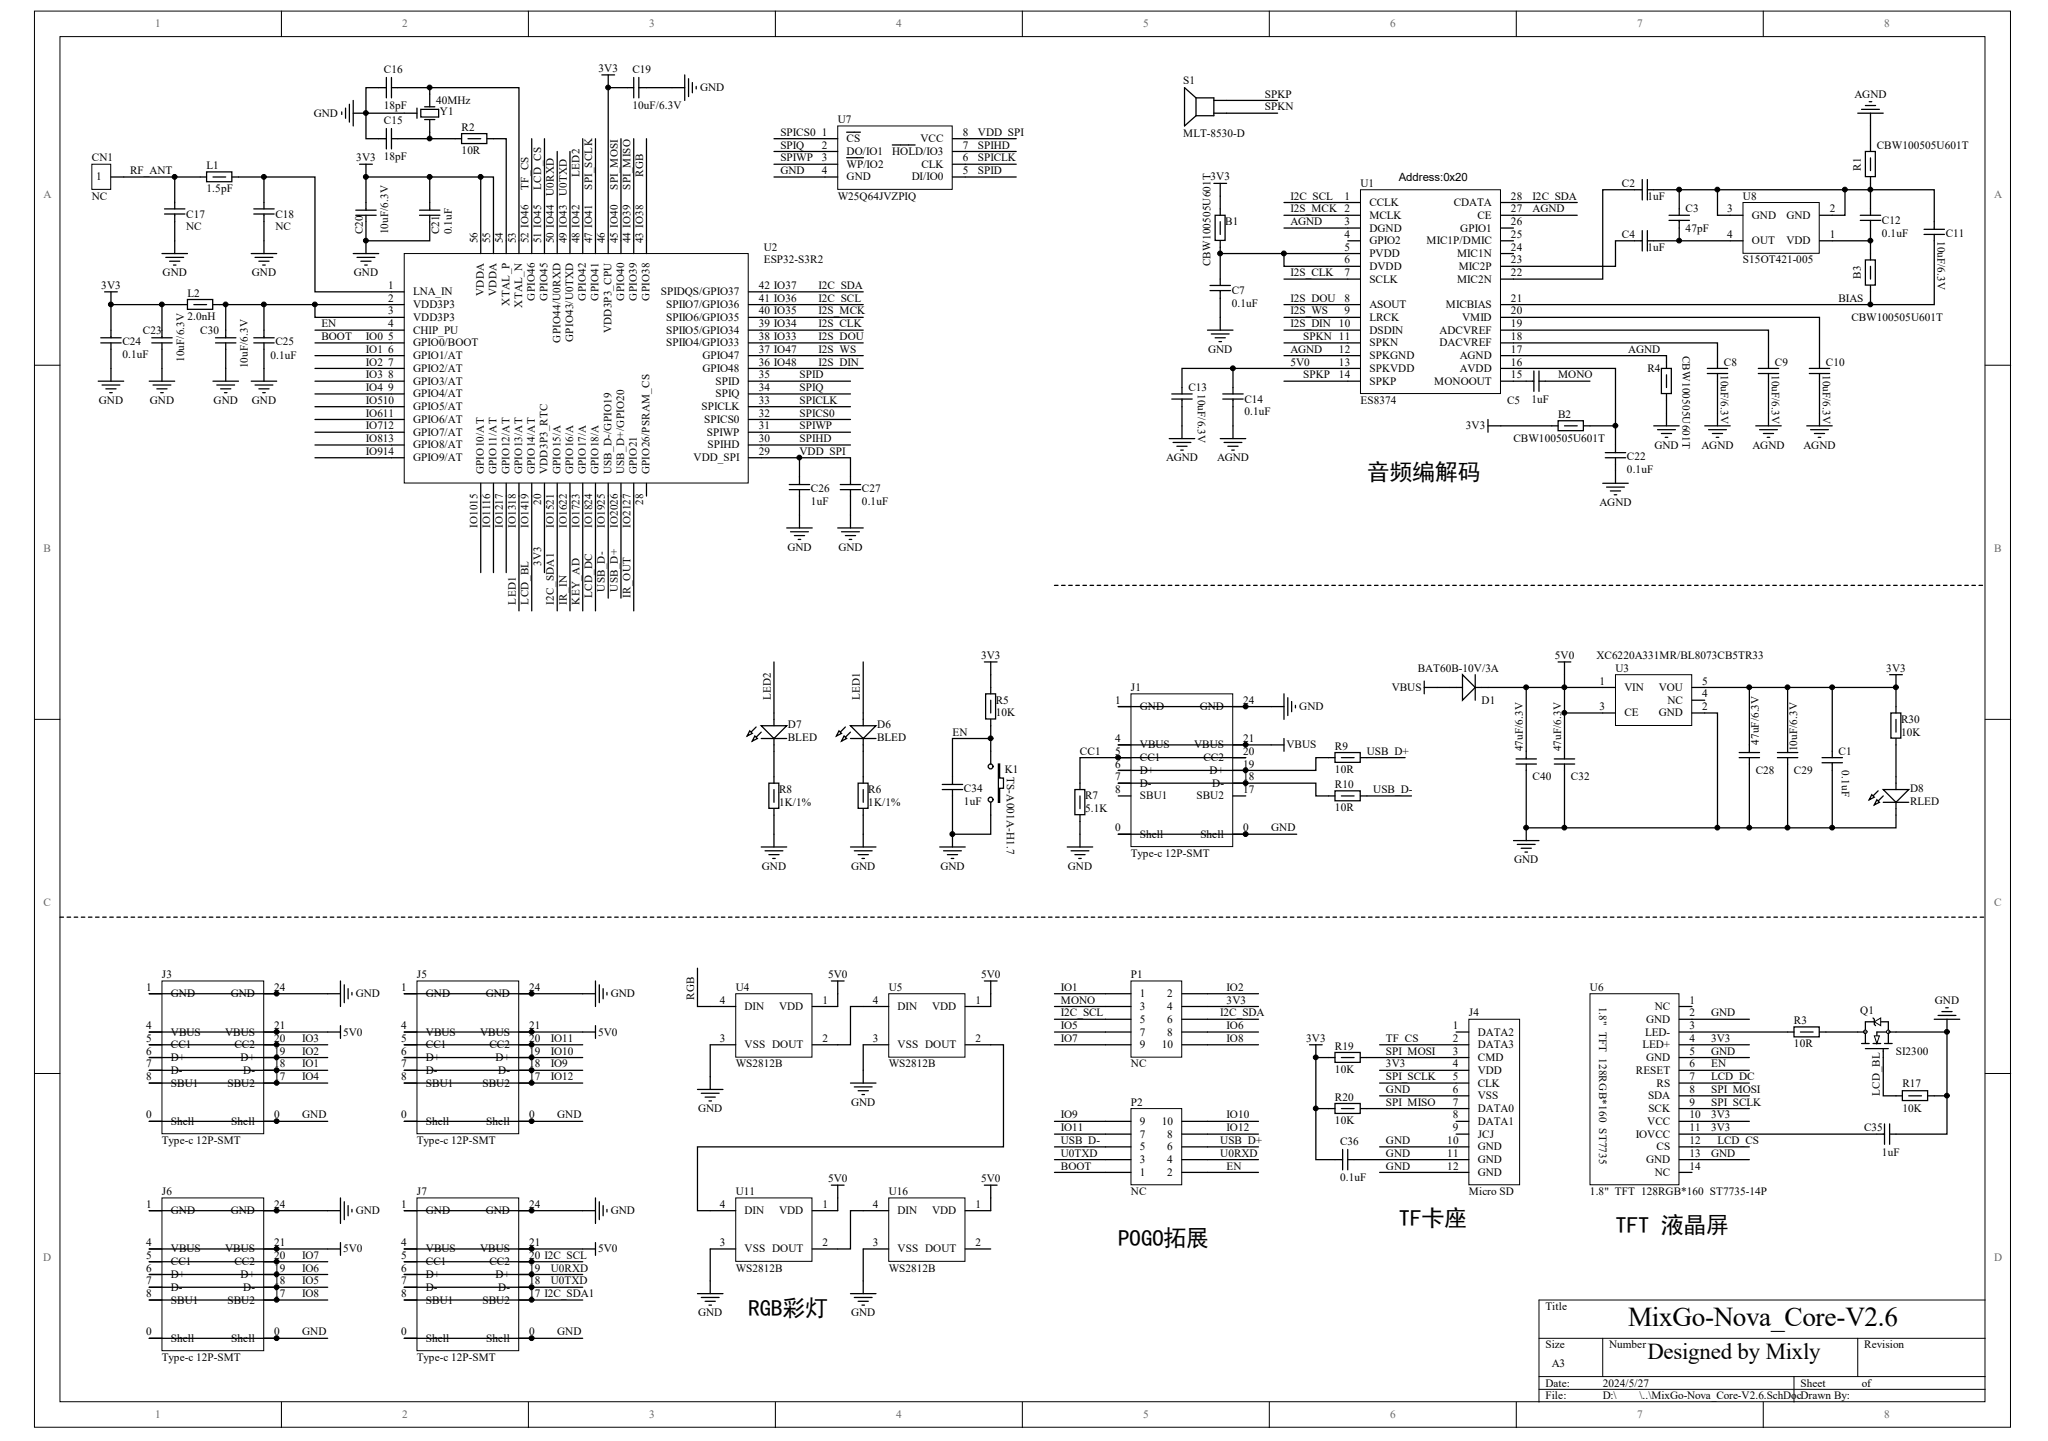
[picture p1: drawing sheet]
<svg xmlns="http://www.w3.org/2000/svg" width="289mm" height="203mm" viewBox="0 0 289 203" stroke-linecap="round" stroke-linejoin="round" font-family="sans-serif">
<defs><g id="words">
<text font-size="3.9" x="229.7" y="187">MixGo-Nova_Core-V2.6</text>
<g font-size="3.2">
<text x="192.8" y="67.7">音频编解码</text>
<text x="197.3" y="172.9">T卡座</text>
<text x="198.9" y="172.9">F</text>
<text x="227.9" y="173.8">TT液晶屏</text>
<text x="229.5" y="173.8">F</text>
<text x="157.8" y="175.6">PG拓展</text>
<text x="159.4" y="175.6">OO</text>
<text x="105.6" y="185.5">RB</text>
<text x="107.2" y="185.5">G彩灯</text>
<text x="232.4" y="191.6">Designed by Mixly</text>
</g>
<g font-size="1.6" fill="#696969">
<text x="21.9" y="3.9">1</text>
<text x="56.7" y="3.9">2</text>
<text x="91.6" y="3.9">3</text>
<text x="126.4" y="3.9">4</text>
<text x="161.3" y="3.9">5</text>
<text x="196.1" y="3.9">6</text>
<text x="230.9" y="3.9">7</text>
<text x="265.8" y="3.9">8</text>
<text x="6.1" y="27.9">A</text>
<text x="281.3" y="27.9">A</text>
<text x="6.1" y="77.9">B</text>
<text x="281.3" y="77.9">B</text>
<text x="6.1" y="127.8">C</text>
<text x="281.3" y="127.8">C</text>
<text x="6.1" y="177.7">D</text>
<text x="281.3" y="177.7">D</text>
<text x="21.9" y="200">1</text>
<text x="56.7" y="200">2</text>
<text x="91.6" y="200">3</text>
<text x="126.4" y="200">4</text>
<text x="161.3" y="200">5</text>
<text x="196.1" y="200">6</text>
<text x="230.9" y="200">7</text>
<text x="265.8" y="200">8</text>
</g>
<g font-size="1.6">
<text x="54.1" y="10.3">C16</text>
<text x="84.4" y="10.2">3V3</text>
<text x="89.2" y="10.3">C19</text>
<text x="166.9" y="11.8">S1</text>
<text x="44.3" y="16.5">GND</text>
<text x="54.1" y="17.5">C15</text>
<text x="54.1" y="15.4">18pF</text>
<text x="61.5" y="14.7">40MHz</text>
<text x="62.1" y="16.3">Y1</text>
<text x="89.2" y="15.4">10uF/6.3V</text>
<text x="98.8" y="12.9">GND</text>
<text x="118.2" y="17.4">U7</text>
<text x="178.4" y="15.6">SPKN</text>
<text x="178.4" y="13.8">SPKP</text>
<text x="261.6" y="13.8">AGND</text>
<text x="13" y="22.8">CN1</text>
<text x="29.1" y="23.8">L1</text>
<text x="50.3" y="22.8">3V3</text>
<text x="54.1" y="22.6">18pF</text>
<text x="65.1" y="18.4">R2</text>
<text x="65.1" y="21.7">10R</text>
<text x="110.1" y="21">SPIQ</text>
<text x="110.1" y="22.8">SPIWP</text>
<text x="110.1" y="19.2">SPICS0</text>
<text x="115.9" y="19.2">1</text>
<text x="115.9" y="21">2</text>
<text x="115.9" y="22.8">3</text>
<text x="119.4" y="20.1">CS</text>
<text x="119.4" y="21.9">DO/IO1</text>
<text x="119.4" y="23.7">WP/IO2</text>
<text x="125.9" y="21.9">HOLD/IO3</text>
<text x="129.9" y="20.1">VCC</text>
<text x="130" y="23.7">CLK</text>
<text x="135.8" y="22.8">6</text>
<text x="135.8" y="21">7</text>
<text x="135.8" y="19.2">8</text>
<text x="138" y="19.2">VDD_SPI</text>
<text x="138" y="21">SPIHD</text>
<text x="138" y="22.8">SPICLK</text>
<text x="166.9" y="19.3">MLT-8530-D</text>
<text x="264.8" y="21">CBW100505U601T</text>
<text x="13" y="28.2">NC</text>
<text x="13.6" y="25.5">1</text>
<text x="18.4" y="24.6">RF_ANT</text>
<text x="29.1" y="27.1">1.5pF</text>
<text x="74.6" y="26.8" transform="rotate(-90 74.6 26.8)">TF_CS</text>
<text x="76.4" y="26.8" transform="rotate(-90 76.4 26.8)">LCD_CS</text>
<text x="78.2" y="27.7" transform="rotate(-90 78.2 27.7)">U0RXD</text>
<text x="80" y="27.7" transform="rotate(-90 80 27.7)">U0TXD</text>
<text x="81.8" y="25" transform="rotate(-90 81.8 25)">LED2</text>
<text x="83.5" y="26.8" transform="rotate(-90 83.5 26.8)">SPI_SCLK</text>
<text x="87.1" y="26.8" transform="rotate(-90 87.1 26.8)">SPI_MOSI</text>
<text x="88.9" y="26.8" transform="rotate(-90 88.9 26.8)">SPI_MISO</text>
<text x="90.7" y="25" transform="rotate(-90 90.7 25)">RGB</text>
<text x="110.1" y="24.6">GND</text>
<text x="115.9" y="24.6">4</text>
<text x="118.2" y="28.2">W25Q64JVZPIQ</text>
<text x="119.4" y="25.5">GND</text>
<text x="128.6" y="25.5">DI/IO0</text>
<text x="135.8" y="24.6">5</text>
<text x="138" y="24.6">SPID</text>
<text x="170.8" y="25.5">3V3</text>
<text x="182" y="28.2">I2C_SCL</text>
<text x="182" y="30">I2S_MCK 2</text>
<text x="189.7" y="28.2">1</text>
<text x="191.9" y="26.4">U1</text>
<text x="193.2" y="29.1">CCLK</text>
<text x="197.3" y="25.5">Address:0x20</text>
<text x="205.1" y="29.1">CDATA</text>
<text x="213.2" y="30">27</text>
<text x="213.2" y="28.2">28</text>
<text x="216.2" y="28.2">I2C_SDA</text>
<text x="216.2" y="30">AGND</text>
<text x="228.8" y="26.4">C2</text>
<text x="232.4" y="28.2">1uF</text>
<text x="237.8" y="30">C3</text>
<text x="243.6" y="30">3</text>
<text x="245.9" y="28.2">U8</text>
<text x="258.1" y="30">2</text>
<text x="262.5" y="24.1" transform="rotate(-90 262.5 24.1)">R1</text>
<text x="26.3" y="30.7">C17</text>
<text x="26.3" y="32.5">NC</text>
<text x="38.9" y="30.7">C18</text>
<text x="38.9" y="32.5">NC</text>
<text x="51.2" y="33.1" transform="rotate(-90 51.2 33.1)">C20</text>
<text x="54.8" y="33.1" transform="rotate(-90 54.8 33.1)">10uF/6.3V</text>
<text x="62" y="33.1" transform="rotate(-90 62 33.1)">C21</text>
<text x="63.8" y="33.1" transform="rotate(-90 63.8 33.1)">0.1uF</text>
<text x="67.4" y="34.3" transform="rotate(-90 67.4 34.3)">56</text>
<text x="69.2" y="34.3" transform="rotate(-90 69.2 34.3)">55</text>
<text x="71" y="34.3" transform="rotate(-90 71 34.3)">54</text>
<text x="72.8" y="34.3" transform="rotate(-90 72.8 34.3)">53</text>
<text x="74.6" y="34.3" transform="rotate(-90 74.6 34.3)">52 IO46</text>
<text x="76.4" y="34.3" transform="rotate(-90 76.4 34.3)">51 IO45</text>
<text x="78.2" y="34.3" transform="rotate(-90 78.2 34.3)">50 IO44</text>
<text x="80" y="34.3" transform="rotate(-90 80 34.3)">49 IO43</text>
<text x="81.8" y="34.3" transform="rotate(-90 81.8 34.3)">48 IO42</text>
<text x="83.5" y="34.3" transform="rotate(-90 83.5 34.3)">47 IO41</text>
<text x="85.3" y="34.3" transform="rotate(-90 85.3 34.3)">46</text>
<text x="87.1" y="34.3" transform="rotate(-90 87.1 34.3)">45 IO40</text>
<text x="88.9" y="34.3" transform="rotate(-90 88.9 34.3)">44 IO39</text>
<text x="90.7" y="34.3" transform="rotate(-90 90.7 34.3)">43 IO38</text>
<text x="107.8" y="35.3">U2</text>
<text x="172.9" y="31.8">B1</text>
<text x="182" y="31.8">AGND</text>
<text x="189.7" y="31.8">3</text>
<text x="189.7" y="33.5">4</text>
<text x="189.7" y="35.3">5</text>
<text x="193.2" y="30.9">MCLK</text>
<text x="193.2" y="32.7">DGND</text>
<text x="193.2" y="34.4">GPIO2</text>
<text x="201.2" y="34.4">MIC1P/DMIC</text>
<text x="206" y="32.7">GPIO1</text>
<text x="208.4" y="30.9">CE</text>
<text x="213.2" y="35.3">24</text>
<text x="213.2" y="33.5">25</text>
<text x="213.2" y="31.8">26</text>
<text x="228.8" y="33.5">C4</text>
<text x="232.4" y="35.3">1uF</text>
<text x="237.8" y="32.7">47pF</text>
<text x="243.6" y="33.5">4</text>
<text x="247.2" y="30.9">GND</text>
<text x="247.2" y="34.4">OUT</text>
<text x="252" y="34.4">VDD</text>
<text x="252" y="30.9">GND</text>
<text x="258.1" y="33.5">1</text>
<text x="265.5" y="31.6">C12</text>
<text x="265.5" y="33.4">0.1uF</text>
<text x="273.3" y="34" transform="rotate(90 273.3 34)">10uF/6.3V</text>
<text x="274.5" y="33.4">C11</text>
<text x="14.3" y="40.7">3V3</text>
<text x="22.9" y="39">GND</text>
<text x="26.4" y="41.8">L2</text>
<text x="35.5" y="39">GND</text>
<text x="49.9" y="39">GND</text>
<text x="54.8" y="40.7">1</text>
<text x="58.3" y="41.6">LNA_IN</text>
<text x="68.3" y="41.7" transform="rotate(-90 68.3 41.7)">VDDA</text>
<text x="70.1" y="41.7" transform="rotate(-90 70.1 41.7)">VDDA</text>
<text x="93.2" y="41.6">SPIDQS/GPIO37</text>
<text x="107" y="40.7">42 IO37</text>
<text x="107.8" y="37.1">ESP32-S3R2</text>
<text x="115.5" y="40.7">I2C_SDA</text>
<text x="170.8" y="37.6" transform="rotate(-90 170.8 37.6)">CBW100505U601T</text>
<text x="173.8" y="41.5">C7</text>
<text x="182" y="38.9">I2S_CLK</text>
<text x="189.7" y="37.1">6</text>
<text x="189.7" y="38.9">7</text>
<text x="193.2" y="36.2">PVDD</text>
<text x="193.2" y="38">DVDD</text>
<text x="193.2" y="39.8">SCLK</text>
<text x="205.5" y="39.8">MIC2N</text>
<text x="205.5" y="36.2">MIC1N</text>
<text x="205.8" y="38">MIC2P</text>
<text x="213.2" y="38.9">22</text>
<text x="213.2" y="37.1">23</text>
<text x="245.9" y="37.1">S15OT421-005</text>
<text x="262.5" y="39.4" transform="rotate(-90 262.5 39.4)">B3</text>
<text x="20.2" y="47">C23</text>
<text x="26.4" y="45.1">2.0nH</text>
<text x="28.2" y="47">C30</text>
<text x="45.3" y="46.1">EN</text>
<text x="45.3" y="47.9">BOOT</text>
<text x="51.6" y="47.9">IO0</text>
<text x="54.8" y="42.5">2</text>
<text x="54.8" y="44.3">3</text>
<text x="54.8" y="46.1">4</text>
<text x="54.8" y="47.9">5</text>
<text x="58.3" y="43.4">VDD3P3</text>
<text x="58.3" y="45.2">VDD3P3</text>
<text x="58.3" y="47">CHIP_PU</text>
<text x="71.9" y="43.1" transform="rotate(-90 71.9 43.1)">XTAL_P</text>
<text x="73.7" y="43.4" transform="rotate(-90 73.7 43.4)">XTAL_N</text>
<text x="75.5" y="42.4" transform="rotate(-90 75.5 42.4)">GPIO46</text>
<text x="77.3" y="42.4" transform="rotate(-90 77.3 42.4)">GPIO45</text>
<text x="82.6" y="42.4" transform="rotate(-90 82.6 42.4)">GPIO42</text>
<text x="84.4" y="42.4" transform="rotate(-90 84.4 42.4)">GPIO41</text>
<text x="86.2" y="47" transform="rotate(-90 86.2 47)">VDD3P3_CPU</text>
<text x="88" y="42.4" transform="rotate(-90 88 42.4)">GPIO40</text>
<text x="89.8" y="42.4" transform="rotate(-90 89.8 42.4)">GPIO39</text>
<text x="91.6" y="42.4" transform="rotate(-90 91.6 42.4)">GPIO38</text>
<text x="94" y="47">SPIIO5/GPIO34</text>
<text x="94" y="45.2">SPIIO6/GPIO35</text>
<text x="94" y="43.4">SPIIO7/GPIO36</text>
<text x="107" y="47.9">38 IO33</text>
<text x="107" y="46.1">39 IO34</text>
<text x="107" y="44.3">40 IO35</text>
<text x="107" y="42.5">41 IO36</text>
<text x="115.5" y="42.5">I2C_SCL</text>
<text x="115.5" y="44.3">I2S_MCK</text>
<text x="115.5" y="46.1">I2S_CLK</text>
<text x="115.5" y="47.9">I2S_DOU</text>
<text x="173.8" y="43.3">0.1uF</text>
<text x="182" y="42.5">I2S_DOU</text>
<text x="182" y="46.1">I2S_DIN</text>
<text x="182" y="44.3">I2S_WS</text>
<text x="183.8" y="47.9">SPKN 11</text>
<text x="188.9" y="46.1">10</text>
<text x="189.7" y="42.5">8</text>
<text x="189.7" y="44.3">9</text>
<text x="193.2" y="43.4">ASOUT</text>
<text x="193.2" y="45.2">LRCK</text>
<text x="193.2" y="47">DSDIN</text>
<text x="203.1" y="47">ADCVREF</text>
<text x="204" y="43.4">MICBIAS</text>
<text x="206.3" y="45.2">VMID</text>
<text x="213.2" y="47.9">18</text>
<text x="213.2" y="46.1">19</text>
<text x="213.2" y="44.3">20</text>
<text x="213.2" y="42.5">21</text>
<text x="259.4" y="42.5">BIAS</text>
<text x="261.2" y="45.2">CBW100505U601T</text>
<text x="17.3" y="48.7">C24</text>
<text x="17.3" y="50.5">0.1uF</text>
<text x="26" y="51.1" transform="rotate(-90 26 51.1)">10uF/6.3V</text>
<text x="35" y="52" transform="rotate(-90 35 52)">10uF/6.3V</text>
<text x="38.1" y="50.6">0.1uF</text>
<text x="38.9" y="48.7">C25</text>
<text x="51.6" y="49.7">IO1</text>
<text x="51.6" y="51.5">IO2</text>
<text x="51.6" y="53.3">IO3</text>
<text x="54.8" y="49.7">6</text>
<text x="54.8" y="51.5">7</text>
<text x="54.8" y="53.3">8</text>
<text x="58.3" y="48.8">GPIO0/BOOT</text>
<text x="58.3" y="50.6">GPIO1/AT</text>
<text x="58.3" y="52.4">GPIO2/AT</text>
<text x="79.1" y="48.3" transform="rotate(-90 79.1 48.3)">GPIO44/U0RXD</text>
<text x="80.9" y="48.2" transform="rotate(-90 80.9 48.2)">GPIO43/U0TXD</text>
<text x="94" y="48.8">SPIIO4/GPIO33</text>
<text x="99.1" y="52.4">GPIO48</text>
<text x="99.1" y="50.6">GPIO47</text>
<text x="107" y="53.3">35</text>
<text x="107" y="51.5">36 IO48</text>
<text x="107" y="49.7">37 IO47</text>
<text x="112.8" y="53.3">SPID</text>
<text x="115.5" y="49.7">I2S_WS</text>
<text x="115.5" y="51.5">I2S_DIN</text>
<text x="170.4" y="49.8">GND</text>
<text x="182" y="51.5">5V0</text>
<text x="182" y="49.7">AGND</text>
<text x="183.8" y="53.3">SPKP</text>
<text x="188.9" y="49.7">12</text>
<text x="188.9" y="51.5">13</text>
<text x="188.9" y="53.3">14</text>
<text x="193.2" y="48.8">SPKN</text>
<text x="193.2" y="50.6">SPKGND</text>
<text x="193.2" y="52.4">SPKVDD</text>
<text x="203.1" y="48.8">DACVREF</text>
<text x="205.9" y="52.4">AVDD</text>
<text x="205.9" y="50.6">AGND</text>
<text x="213.2" y="53.3">15</text>
<text x="213.2" y="51.5">16</text>
<text x="213.2" y="49.7">17</text>
<text x="219.8" y="53.3">MONO</text>
<text x="229.7" y="49.7">AGND</text>
<text x="232.4" y="52.4">R4</text>
<text x="237.4" y="50.2" transform="rotate(90 237.4 50.2)">CBW100505U601T</text>
<text x="242.8" y="52.9" transform="rotate(90 242.8 52.9)">10uF/6.3V</text>
<text x="243.2" y="51.5">C8</text>
<text x="250" y="52.9" transform="rotate(90 250 52.9)">10uF/6.3V</text>
<text x="250.4" y="51.5">C9</text>
<text x="257.1" y="52.9" transform="rotate(90 257.1 52.9)">10uF/6.3V</text>
<text x="257.6" y="51.5">C10</text>
<text x="13.9" y="57">GND</text>
<text x="21.1" y="57">GND</text>
<text x="30.1" y="57">GND</text>
<text x="35.5" y="57">GND</text>
<text x="51.6" y="55.1">IO4</text>
<text x="51.6" y="56.9">IO510</text>
<text x="51.6" y="58.7">IO611</text>
<text x="54.8" y="55.1">9</text>
<text x="58.3" y="54.2">GPIO3/AT</text>
<text x="58.3" y="56">GPIO4/AT</text>
<text x="58.3" y="57.8">GPIO5/AT</text>
<text x="58.3" y="59.6">GPIO6/AT</text>
<text x="99" y="57.8">SPICLK</text>
<text x="99.4" y="59.6">SPICS0</text>
<text x="101" y="56">SPIQ</text>
<text x="101" y="54.2">SPID</text>
<text x="107" y="58.7">32</text>
<text x="107" y="56.9">33</text>
<text x="107" y="55.1">34</text>
<text x="112.8" y="55.1">SPIQ</text>
<text x="112.8" y="56.9">SPICLK</text>
<text x="112.8" y="58.7">SPICS0</text>
<text x="167.6" y="55.1">C13</text>
<text x="169" y="55.6" transform="rotate(90 169 55.6)">10uF/6.3V</text>
<text x="175.6" y="56.8">C14</text>
<text x="175.6" y="58.6">0.1uF</text>
<text x="191.9" y="56.9">ES8374</text>
<text x="193.2" y="54.2">SPKP</text>
<text x="202.3" y="54.2">MONOOUT</text>
<text x="212.6" y="56.9">C5</text>
<text x="216" y="56.8">1uF</text>
<text x="219.8" y="58.9">B2</text>
<text x="51.6" y="60.5">IO712</text>
<text x="51.6" y="62.3">IO813</text>
<text x="51.6" y="64.1">IO914</text>
<text x="58.3" y="61.4">GPIO7/AT</text>
<text x="58.3" y="63.2">GPIO8/AT</text>
<text x="58.3" y="65">GPIO9/AT</text>
<text x="97.9" y="65">VDD_SPI</text>
<text x="99.7" y="61.4">SPIWP</text>
<text x="99.8" y="63.2">SPIHD</text>
<text x="107" y="64.1">29</text>
<text x="107" y="62.3">30</text>
<text x="107" y="60.5">31</text>
<text x="112.8" y="64.1">VDD_SPI</text>
<text x="112.8" y="60.5">SPIWP</text>
<text x="112.8" y="62.3">SPIHD</text>
<text x="164.5" y="65.1">AGND</text>
<text x="171.7" y="65.1">AGND</text>
<text x="206.8" y="60.5">3V3</text>
<text x="213.5" y="62.3">CBW100505U601T</text>
<text x="229.5" y="64.9">C22</text>
<text x="233.4" y="63.3">GND</text>
<text x="240" y="63.3">AGND</text>
<text x="247.2" y="63.3">AGND</text>
<text x="254.4" y="63.3">AGND</text>
<text x="68.3" y="66.9" transform="rotate(-90 68.3 66.9)">GPIO10/AT</text>
<text x="70.1" y="66.9" transform="rotate(-90 70.1 66.9)">GPIO11/AT</text>
<text x="71.9" y="66.9" transform="rotate(-90 71.9 66.9)">GPIO12/AT</text>
<text x="73.7" y="66.9" transform="rotate(-90 73.7 66.9)">GPIO13/AT</text>
<text x="75.5" y="66.9" transform="rotate(-90 75.5 66.9)">GPIO14/AT</text>
<text x="76.4" y="71.2" transform="rotate(-90 76.4 71.2)">20</text>
<text x="77.3" y="66.9" transform="rotate(-90 77.3 66.9)">VDD3P3_RTC</text>
<text x="79.1" y="66.9" transform="rotate(-90 79.1 66.9)">GPIO15/A</text>
<text x="80.9" y="66.9" transform="rotate(-90 80.9 66.9)">GPIO16/A</text>
<text x="82.6" y="66.9" transform="rotate(-90 82.6 66.9)">GPIO17/A</text>
<text x="84.4" y="66.9" transform="rotate(-90 84.4 66.9)">GPIO18/A</text>
<text x="86.2" y="66.9" transform="rotate(-90 86.2 66.9)">USB_D-/GPIO19</text>
<text x="88" y="66.9" transform="rotate(-90 88 66.9)">USB_D+/GPIO20</text>
<text x="89.8" y="66.9" transform="rotate(-90 89.8 66.9)">GPIO21</text>
<text x="90.7" y="71.2" transform="rotate(-90 90.7 71.2)">28</text>
<text x="91.6" y="66.9" transform="rotate(-90 91.6 66.9)">GPIO26/PSRAM_CS</text>
<text x="114.4" y="69.4">C26</text>
<text x="114.4" y="71.2">1uF</text>
<text x="121.6" y="69.4">C27</text>
<text x="121.6" y="71.2">0.1uF</text>
<text x="225.7" y="71.4">AGND</text>
<text x="229.5" y="66.7">0.1uF</text>
<text x="67.4" y="74.4" transform="rotate(-90 67.4 74.4)">IO1015</text>
<text x="69.2" y="74.4" transform="rotate(-90 69.2 74.4)">IO1116</text>
<text x="71" y="74.4" transform="rotate(-90 71 74.4)">IO1217</text>
<text x="72.8" y="74.4" transform="rotate(-90 72.8 74.4)">IO1318</text>
<text x="74.6" y="74.4" transform="rotate(-90 74.6 74.4)">IO1419</text>
<text x="78.2" y="74.4" transform="rotate(-90 78.2 74.4)">IO1521</text>
<text x="80" y="74.4" transform="rotate(-90 80 74.4)">IO1622</text>
<text x="81.8" y="74.4" transform="rotate(-90 81.8 74.4)">IO1723</text>
<text x="83.5" y="74.4" transform="rotate(-90 83.5 74.4)">IO1824</text>
<text x="85.3" y="74.4" transform="rotate(-90 85.3 74.4)">IO1925</text>
<text x="87.1" y="74.4" transform="rotate(-90 87.1 74.4)">IO2026</text>
<text x="88.9" y="74.4" transform="rotate(-90 88.9 74.4)">IO2127</text>
<text x="111.1" y="77.7">GND</text>
<text x="118.3" y="77.7">GND</text>
<text x="76.4" y="79.8" transform="rotate(-90 76.4 79.8)">3V3</text>
<text x="85.3" y="83.4" transform="rotate(-90 85.3 83.4)">USB_D-</text>
<text x="87.1" y="83.4" transform="rotate(-90 87.1 83.4)">USB_D+</text>
<text x="72.8" y="85.2" transform="rotate(-90 72.8 85.2)">LED1</text>
<text x="74.6" y="85.2" transform="rotate(-90 74.6 85.2)">LCD_BL</text>
<text x="78.2" y="85.2" transform="rotate(-90 78.2 85.2)">I2C_SDA1</text>
<text x="80" y="85.2" transform="rotate(-90 80 85.2)">IR_IN</text>
<text x="81.8" y="85.2" transform="rotate(-90 81.8 85.2)">KEY_AD</text>
<text x="83.5" y="84.3" transform="rotate(-90 83.5 84.3)">LCD_DC</text>
<text x="88.9" y="84.3" transform="rotate(-90 88.9 84.3)">IR_OUT</text>
<text x="138.4" y="92.9">3V3</text>
<text x="200" y="94.7">BAT60B-10V/3A</text>
<text x="219.3" y="92.9">5V0</text>
<text x="225.2" y="92.9">XC6220A331MR/BL8073CB5TR33</text>
<text x="227.9" y="94.7">U3</text>
<text x="266.1" y="94.7">3V3</text>
<text x="108.7" y="98.7" transform="rotate(-90 108.7 98.7)">LED2</text>
<text x="121.3" y="98.7" transform="rotate(-90 121.3 98.7)">LED1</text>
<text x="140.5" y="99.2">R5</text>
<text x="140.5" y="101">10K</text>
<text x="157.3" y="99.2">1</text>
<text x="159.6" y="97.4">J1</text>
<text x="160.8" y="100.1">GND</text>
<text x="169.3" y="100.1">GND</text>
<text x="175.4" y="99.2">24</text>
<text x="183.3" y="100.1">GND</text>
<text x="196.3" y="97.4">VBUS</text>
<text x="209" y="99.2">D1</text>
<text x="225.7" y="96.5">1</text>
<text x="225.7" y="100.1">3</text>
<text x="229.2" y="97.4">VIN</text>
<text x="229.2" y="101">CE</text>
<text x="234" y="101">GND</text>
<text x="234" y="97.4">VOU</text>
<text x="235.2" y="99.2">NC</text>
<text x="240.1" y="100.1">2</text>
<text x="240.1" y="98.3">4</text>
<text x="240.1" y="96.5">5</text>
<text x="268.2" y="101.9">R30</text>
<text x="111.2" y="102.7">D7</text>
<text x="111.2" y="104.5">BLED</text>
<text x="123.8" y="102.7">D6</text>
<text x="123.8" y="104.5">BLED</text>
<text x="134.4" y="103.7">EN</text>
<text x="152.4" y="106.4">CC1</text>
<text x="157.3" y="104.6">4</text>
<text x="157.3" y="106.4">5</text>
<text x="160.8" y="105.5">VBUS</text>
<text x="160.8" y="107.3">CC1</text>
<text x="168.5" y="105.5">VBUS</text>
<text x="169.8" y="107.3">CC2</text>
<text x="175.4" y="104.6">21</text>
<text x="175.4" y="106.4">20</text>
<text x="181.5" y="105.5">VBUS</text>
<text x="188.3" y="105.7">R9</text>
<text x="192.8" y="106.4">USB_D+</text>
<text x="214.9" y="105.9" transform="rotate(-90 214.9 105.9)">47uF/6.3V</text>
<text x="220.3" y="105.9" transform="rotate(-90 220.3 105.9)">47uF/6.3V</text>
<text x="248.1" y="105" transform="rotate(-90 248.1 105)">47uF/6.3V</text>
<text x="253.5" y="105.9" transform="rotate(-90 253.5 105.9)">10uF/6.3V</text>
<text x="259.4" y="106.4">C1</text>
<text x="268.2" y="103.7">10K</text>
<text x="109.9" y="111.8">R8</text>
<text x="109.9" y="113.6">1K/1%</text>
<text x="122.5" y="111.8">R6</text>
<text x="122.5" y="113.6">1K/1%</text>
<text x="136" y="111.7">C34</text>
<text x="136" y="113.5">1uF</text>
<text x="141.7" y="109">K1</text>
<text x="142" y="109.5" transform="rotate(90 142 109.5)">TS-A001A-H1.7</text>
<text x="153.1" y="112.7">R7</text>
<text x="157.3" y="108.2">6</text>
<text x="157.3" y="110">7</text>
<text x="157.3" y="111.8">8</text>
<text x="160.8" y="109.1">D+</text>
<text x="160.8" y="110.9">D-</text>
<text x="160.8" y="112.7">SBU1</text>
<text x="168.8" y="112.7">SBU2</text>
<text x="170.7" y="109.1">D+</text>
<text x="171" y="110.9">D-</text>
<text x="175.4" y="108.2">19</text>
<text x="175.4" y="110">18</text>
<text x="175.4" y="111.8">17</text>
<text x="188.3" y="109">10R</text>
<text x="188.3" y="111.1">R10</text>
<text x="193.7" y="111.8">USB_D-</text>
<text x="216.2" y="110">C40</text>
<text x="221.6" y="110">C32</text>
<text x="247.7" y="109.1">C28</text>
<text x="253.1" y="109.1">C29</text>
<text x="259.8" y="108.6" transform="rotate(90 259.8 108.6)">0.1uF</text>
<text x="269.5" y="111.7">D8</text>
<text x="269.5" y="113.5">RLED</text>
<text x="153.1" y="114.5">5.1K</text>
<text x="157.3" y="117.2">0</text>
<text x="160.8" y="118.1">Shell</text>
<text x="169.3" y="118.1">Shell</text>
<text x="175.4" y="117.2">0</text>
<text x="179.3" y="117.2">GND</text>
<text x="188.3" y="114.4">10R</text>
<text x="107.5" y="122.6">GND</text>
<text x="120.1" y="122.6">GND</text>
<text x="132.7" y="122.6">GND</text>
<text x="150.7" y="122.6">GND</text>
<text x="159.6" y="120.8">Type-c 12P-SMT</text>
<text x="213.6" y="121.7">GND</text>
<text x="22.8" y="137.9">J3</text>
<text x="58.8" y="137.9">J5</text>
<text x="116.8" y="137.9">5V0</text>
<text x="138.4" y="137.9">5V0</text>
<text x="159.6" y="137.9">P1</text>
<text x="20.6" y="139.7">1</text>
<text x="24.1" y="140.6">GND</text>
<text x="32.6" y="140.6">GND</text>
<text x="38.7" y="139.7">24</text>
<text x="50.2" y="140.6">GND</text>
<text x="56.6" y="139.7">1</text>
<text x="60.1" y="140.6">GND</text>
<text x="68.5" y="140.6">GND</text>
<text x="74.7" y="139.7">24</text>
<text x="86.2" y="140.6">GND</text>
<text x="97.9" y="141" transform="rotate(-90 97.9 141)">RGB</text>
<text x="101.5" y="141.5">4</text>
<text x="103.8" y="139.7">U4</text>
<text x="105.1" y="142.4">DIN</text>
<text x="109.9" y="142.4">VDD</text>
<text x="116" y="141.5">1</text>
<text x="123.1" y="141.5">4</text>
<text x="125.4" y="139.7">U5</text>
<text x="126.6" y="142.4">DIN</text>
<text x="131.5" y="142.4">VDD</text>
<text x="137.6" y="141.5">1</text>
<text x="149.7" y="139.7">IO1</text>
<text x="149.7" y="141.5">MONO</text>
<text x="149.7" y="143.3">I2C_SCL</text>
<text x="160.8" y="140.6">1</text>
<text x="160.8" y="142.4">3</text>
<text x="164.7" y="140.6">2</text>
<text x="164.7" y="142.4">4</text>
<text x="172.1" y="143.3">I2C_SDA</text>
<text x="173" y="139.7">IO2</text>
<text x="173" y="141.5">3V3</text>
<text x="207.2" y="143.3">J4</text>
<text x="224.3" y="139.7">U6</text>
<text x="225.6" y="141.9" transform="rotate(90 225.6 141.9)">1.8&quot; TFT 128RGB*160 ST7735</text>
<text x="233.4" y="142.4">NC</text>
<text x="238.3" y="141.5">1</text>
<text x="238.3" y="143.3">2</text>
<text x="241.4" y="143.3">GND</text>
<text x="262.4" y="143">Q1</text>
<text x="273" y="141.5">GND</text>
<text x="20.6" y="145.1">4</text>
<text x="20.6" y="146.9">5</text>
<text x="20.6" y="148.7">6</text>
<text x="24.1" y="146">VBUS</text>
<text x="24.1" y="147.8">CC1</text>
<text x="24.1" y="149.6">D+</text>
<text x="31.8" y="146">VBUS</text>
<text x="33.1" y="147.8">CC2</text>
<text x="33.9" y="149.6">D+</text>
<text x="38.7" y="145.1">21</text>
<text x="38.7" y="146.9">20</text>
<text x="38.7" y="148.7">19</text>
<text x="42.6" y="148.7">IO2</text>
<text x="42.6" y="146.9">IO3</text>
<text x="48.4" y="146">5V0</text>
<text x="56.6" y="145.1">4</text>
<text x="56.6" y="146.9">5</text>
<text x="56.6" y="148.7">6</text>
<text x="60.1" y="146">VBUS</text>
<text x="60.1" y="147.8">CC1</text>
<text x="60.1" y="149.6">D+</text>
<text x="67.7" y="146">VBUS</text>
<text x="69" y="147.8">CC2</text>
<text x="69.9" y="149.6">D+</text>
<text x="74.7" y="145.1">21</text>
<text x="74.7" y="146.9">20</text>
<text x="74.7" y="148.7">19</text>
<text x="77.7" y="148.7">IO10</text>
<text x="77.7" y="146.9">IO11</text>
<text x="84.4" y="146">5V0</text>
<text x="101.5" y="146.9">3</text>
<text x="105.1" y="147.8">VSS DOUT</text>
<text x="116" y="146.9">2</text>
<text x="123.1" y="146.9">3</text>
<text x="126.6" y="147.8">VSS DOUT</text>
<text x="137.6" y="146.9">2</text>
<text x="149.7" y="146.9">IO7</text>
<text x="149.7" y="145.1">IO5</text>
<text x="160.8" y="144.2">5</text>
<text x="160.8" y="146">7</text>
<text x="160.8" y="147.8">9</text>
<text x="163.9" y="147.8">10</text>
<text x="164.7" y="144.2">6</text>
<text x="164.7" y="146">8</text>
<text x="173" y="146.9">IO8</text>
<text x="173" y="145.1">IO6</text>
<text x="184.3" y="146.9">3V3</text>
<text x="188.3" y="148">R19</text>
<text x="195.5" y="146.9">TF_CS</text>
<text x="195.5" y="148.7">SPI_MOSI</text>
<text x="205" y="145.1">1</text>
<text x="205" y="146.9">2</text>
<text x="205" y="148.7">3</text>
<text x="208.5" y="146">DATA2</text>
<text x="208.5" y="147.8">DATA3</text>
<text x="208.5" y="149.6">CMD</text>
<text x="231.7" y="147.8">LED+</text>
<text x="232.1" y="146">LED-</text>
<text x="232.2" y="144.2">GND</text>
<text x="232.2" y="149.6">GND</text>
<text x="238.3" y="145.1">3</text>
<text x="238.3" y="146.9">4</text>
<text x="238.3" y="148.7">5</text>
<text x="241.4" y="148.7">GND</text>
<text x="241.4" y="146.9">3V3</text>
<text x="253.1" y="144.4">R3</text>
<text x="253.1" y="147.6">10R</text>
<text x="267.5" y="148.7">SI2300</text>
<text x="20.6" y="150.5">7</text>
<text x="20.6" y="152.3">8</text>
<text x="24.1" y="151.4">D-</text>
<text x="24.1" y="153.2">SBU1</text>
<text x="32.1" y="153.2">SBU2</text>
<text x="34.3" y="151.4">D-</text>
<text x="38.7" y="150.5">18</text>
<text x="38.7" y="152.3">17</text>
<text x="42.6" y="150.5">IO1</text>
<text x="42.6" y="152.3">IO4</text>
<text x="56.6" y="150.5">7</text>
<text x="56.6" y="152.3">8</text>
<text x="60.1" y="151.4">D-</text>
<text x="60.1" y="153.2">SBU1</text>
<text x="68.1" y="153.2">SBU2</text>
<text x="70.3" y="151.4">D-</text>
<text x="74.7" y="150.5">18</text>
<text x="74.7" y="152.3">17</text>
<text x="77.7" y="150.5">IO9</text>
<text x="77.7" y="152.3">IO12</text>
<text x="103.8" y="150.5">WS2812B</text>
<text x="120.1" y="155.9">GND</text>
<text x="125.4" y="150.5">WS2812B</text>
<text x="159.6" y="150.5">NC</text>
<text x="159.6" y="155.9">P2</text>
<text x="188.3" y="151.2">10K</text>
<text x="188.3" y="155.2">R20</text>
<text x="195.5" y="150.5">3V3</text>
<text x="195.5" y="155.9">SPI_MISO</text>
<text x="195.5" y="154.1">GND</text>
<text x="195.5" y="152.3">SPI_SCLK</text>
<text x="205" y="150.5">4</text>
<text x="205" y="152.3">5</text>
<text x="205" y="154.1">6</text>
<text x="205" y="155.9">7</text>
<text x="208.5" y="151.4">VDD</text>
<text x="208.5" y="153.2">CLK</text>
<text x="208.5" y="155">VSS</text>
<text x="230.8" y="151.4">RESET</text>
<text x="232.5" y="155">SDA</text>
<text x="233.7" y="153.2">RS</text>
<text x="238.3" y="150.5">6</text>
<text x="238.3" y="152.3">7</text>
<text x="238.3" y="154.1">8</text>
<text x="238.3" y="155.9">9</text>
<text x="241.4" y="154.1">SPI_MOSI</text>
<text x="241.4" y="152.3">LCD_DC</text>
<text x="241.4" y="150.5">EN</text>
<text x="241.4" y="155.9">SPI_SCLK</text>
<text x="265.2" y="154.5" transform="rotate(-90 265.2 154.5)">LCD_BL</text>
<text x="268.4" y="153.2">R17</text>
<text x="20.6" y="157.7">0</text>
<text x="22.8" y="161.3">Type-c 12P-SMT</text>
<text x="24.1" y="158.6">Shell</text>
<text x="32.6" y="158.6">Shell</text>
<text x="38.7" y="157.7">0</text>
<text x="42.6" y="157.7">GND</text>
<text x="56.6" y="157.7">0</text>
<text x="58.8" y="161.3">Type-c 12P-SMT</text>
<text x="60.1" y="158.6">Shell</text>
<text x="68.6" y="158.6">Shell</text>
<text x="74.7" y="157.7">0</text>
<text x="78.6" y="157.7">GND</text>
<text x="98.5" y="156.8">GND</text>
<text x="149.7" y="161.3">USB_D-</text>
<text x="149.7" y="157.7">IO9</text>
<text x="149.7" y="159.5">IO11</text>
<text x="160.8" y="160.4">7</text>
<text x="160.8" y="158.6">9</text>
<text x="163.9" y="158.6">10</text>
<text x="164.7" y="160.4">8</text>
<text x="172.1" y="161.3">USB_D+</text>
<text x="173" y="157.7">IO10</text>
<text x="173" y="159.5">IO12</text>
<text x="188.3" y="158.4">10K</text>
<text x="189.1" y="161.5">C36</text>
<text x="195.5" y="161.3">GND</text>
<text x="204.2" y="161.3">10</text>
<text x="205" y="157.7">8</text>
<text x="205" y="159.5">9</text>
<text x="208.5" y="156.8">DATA0</text>
<text x="208.5" y="158.6">DATA1</text>
<text x="208.5" y="160.4">JCJ</text>
<text x="230.8" y="160.4">IOVCC</text>
<text x="232.4" y="158.6">VCC</text>
<text x="232.5" y="156.8">SCK</text>
<text x="238.3" y="157.7">10</text>
<text x="238.3" y="159.5">11</text>
<text x="238.3" y="161.3">12</text>
<text x="241.4" y="159.5">3V3</text>
<text x="241.4" y="157.7">3V3</text>
<text x="242.3" y="161.3">LCD_CS</text>
<text x="263" y="159.5">C35</text>
<text x="268.4" y="156.8">10K</text>
<text x="116.8" y="166.7">5V0</text>
<text x="138.4" y="166.7">5V0</text>
<text x="149.7" y="163.1">U0TXD</text>
<text x="149.7" y="164.9">BOOT</text>
<text x="160.8" y="165.8">1</text>
<text x="160.8" y="164">3</text>
<text x="160.8" y="162.2">5</text>
<text x="164.7" y="165.8">2</text>
<text x="164.7" y="164">4</text>
<text x="164.7" y="162.2">6</text>
<text x="172.1" y="163.1">U0RXD</text>
<text x="173" y="164.9">EN</text>
<text x="189.1" y="166.5">0.1uF</text>
<text x="195.5" y="164.9">GND</text>
<text x="195.5" y="163.1">GND</text>
<text x="204.2" y="163.1">11</text>
<text x="204.2" y="164.9">12</text>
<text x="208.5" y="162.2">GND</text>
<text x="208.5" y="164">GND</text>
<text x="208.5" y="165.8">GND</text>
<text x="232.2" y="164">GND</text>
<text x="233.4" y="165.8">NC</text>
<text x="233.7" y="162.2">CS</text>
<text x="238.3" y="163.1">13</text>
<text x="238.3" y="164.9">14</text>
<text x="241.4" y="163.1">GND</text>
<text x="265.5" y="163">1uF</text>
<text x="20.6" y="170.3">1</text>
<text x="22.8" y="168.5">J6</text>
<text x="24.1" y="171.2">GND</text>
<text x="32.6" y="171.2">GND</text>
<text x="38.7" y="170.3">24</text>
<text x="50.2" y="171.2">GND</text>
<text x="56.6" y="170.3">1</text>
<text x="58.8" y="168.5">J7</text>
<text x="60.1" y="171.2">GND</text>
<text x="68.5" y="171.2">GND</text>
<text x="74.7" y="170.3">24</text>
<text x="86.2" y="171.2">GND</text>
<text x="101.5" y="170.3">4</text>
<text x="103.8" y="168.5">U11</text>
<text x="105.1" y="171.2">DIN</text>
<text x="109.9" y="171.2">VDD</text>
<text x="116" y="170.3">1</text>
<text x="123.1" y="170.3">4</text>
<text x="125.4" y="168.5">U16</text>
<text x="126.6" y="171.2">DIN</text>
<text x="131.5" y="171.2">VDD</text>
<text x="137.6" y="170.3">1</text>
<text x="159.6" y="168.5">NC</text>
<text x="207.2" y="168.5">Micro SD</text>
<text x="224.3" y="168.5">1.8&quot; TFT 128RGB*160 ST7735-14P</text>
<text x="20.6" y="175.7">4</text>
<text x="20.6" y="177.5">5</text>
<text x="20.6" y="179.3">6</text>
<text x="24.1" y="176.6">VBUS</text>
<text x="24.1" y="178.4">CC1</text>
<text x="31.8" y="176.6">VBUS</text>
<text x="33.1" y="178.4">CC2</text>
<text x="38.7" y="175.7">21</text>
<text x="38.7" y="177.5">20</text>
<text x="38.7" y="179.3">19</text>
<text x="42.6" y="179.3">IO6</text>
<text x="42.6" y="177.5">IO7</text>
<text x="48.4" y="176.6">5V0</text>
<text x="56.6" y="175.7">4</text>
<text x="56.6" y="177.5">5</text>
<text x="56.6" y="179.3">6</text>
<text x="60.1" y="176.6">VBUS</text>
<text x="60.1" y="178.4">CC1</text>
<text x="67.7" y="176.6">VBUS</text>
<text x="69" y="178.4">CC2</text>
<text x="74.7" y="175.7">21</text>
<text x="74.7" y="177.5">20 I2C_SCL</text>
<text x="74.7" y="179.3">19</text>
<text x="77.7" y="179.3">U0RXD</text>
<text x="84.4" y="176.6">5V0</text>
<text x="101.5" y="175.7">3</text>
<text x="103.8" y="179.3">WS2812B</text>
<text x="105.1" y="176.6">VSS DOUT</text>
<text x="116" y="175.7">2</text>
<text x="123.1" y="175.7">3</text>
<text x="125.4" y="179.3">WS2812B</text>
<text x="126.6" y="176.6">VSS DOUT</text>
<text x="137.6" y="175.7">2</text>
<text x="20.6" y="181.1">7</text>
<text x="20.6" y="182.9">8</text>
<text x="24.1" y="180.2">D+</text>
<text x="24.1" y="182">D-</text>
<text x="24.1" y="183.8">SBU1</text>
<text x="32.1" y="183.8">SBU2</text>
<text x="33.9" y="180.2">D+</text>
<text x="34.3" y="182">D-</text>
<text x="38.7" y="181.1">18</text>
<text x="38.7" y="182.9">17</text>
<text x="42.6" y="181.1">IO5</text>
<text x="42.6" y="182.9">IO8</text>
<text x="56.6" y="181.1">7</text>
<text x="56.6" y="182.9">8</text>
<text x="60.1" y="180.2">D+</text>
<text x="60.1" y="182">D-</text>
<text x="60.1" y="183.8">SBU1</text>
<text x="68.1" y="183.8">SBU2</text>
<text x="69.9" y="180.2">D+</text>
<text x="70.3" y="182">D-</text>
<text x="74.7" y="181.1">18</text>
<text x="74.7" y="182.9">17 I2C_SDA1</text>
<text x="77.7" y="181.1">U0TXD</text>
<text x="98.5" y="185.6">GND</text>
<text x="120.1" y="185.6">GND</text>
<text x="218" y="184.7">Title</text>
<text x="20.6" y="188.3">0</text>
<text x="22.8" y="191.9">Type-c 12P-SMT</text>
<text x="24.1" y="189.2">Shell</text>
<text x="32.6" y="189.2">Shell</text>
<text x="38.7" y="188.3">0</text>
<text x="42.6" y="188.3">GND</text>
<text x="56.6" y="188.3">0</text>
<text x="58.8" y="191.9">Type-c 12P-SMT</text>
<text x="60.1" y="189.2">Shell</text>
<text x="68.6" y="189.2">Shell</text>
<text x="74.7" y="188.3">0</text>
<text x="78.6" y="188.3">GND</text>
<text x="218" y="190.1">Size</text>
<text x="227" y="190.1">Number</text>
<text x="263" y="190.1">Revision</text>
<text x="218" y="195.5">Date:</text>
<text x="218" y="197.3">File:</text>
<text x="218.9" y="192.8">A3</text>
<text x="226.1" y="195.5">2024/5/27</text>
<text x="226.1" y="197.3">D:\</text>
<text x="231.3" y="197.3">\..\MixGo-Nova_Core-V2.6.SchDo</text>
<text x="253.5" y="197.3">cDrawn By:</text>
<text x="254" y="195.5">Sheet</text>
<text x="262.7" y="195.5">of</text>
</g>
</g></defs>
<g fill="#fff" stroke="#000" stroke-width=".14">
<path d="M4.9 1.6h278.7v199.7h-278.7z"/>
<path d="M8.5 5.2h271.5v192.5h-271.5z"/>
</g>
<g fill="none" stroke="#000" stroke-width=".14">
<path d="M39.7 1.6v3.6M74.5 1.6v3.6M109.4 1.6v3.6M144.2 1.6v3.6M179.1 1.6v3.6M213.9 1.6v3.6M248.8 1.6v3.6M4.9 51.5h3.6M280.1 51.5h3.6M4.9 101.4h3.6M280.1 101.4h3.6M4.9 151.4h3.6"/>
<path d="M280.1 151.4h3.6M39.7 197.7v3.6M74.5 197.7v3.6M109.4 197.7v3.6M144.2 197.7v3.6M179.1 197.7v3.6M213.9 197.7v3.6M217.1 188.7h63M217.1 194.1h63M217.1 195.9h63M226.1 188.7v5.4M248.8 197.7v3.6"/>
<path d="M253.1 194.1v3.6M262.1 188.7v5.4M280.1 183.3h-63v14.4"/>
</g>
<g fill="none" stroke="#000" stroke-width=".18">
<path d="M53.4 19.6h1.1M53.4 12.4h1.1M54.5 10.9v2.9M54.5 18.1v2.9M55.2 19.6h.9M55.2 10.9v2.9M55.2 18.1v2.9M55.2 12.4h.9M57 16h1.8M58.8 15.2v1.5M59.4 15.4h2.5v1.1h-2.5zM59.9 15.1h1.4"/>
<path d="M59.9 16.9h1.4M60.6 13.3v1.8M60.6 16.9v1.8M88.5 12.4h.9M89.4 10.9v2.9M90.1 12.4h1.1M90.1 10.9v2.9M23.2 29.5h2.9M23.2 30.2h2.9M24.6 28.6v.9M24.6 30.2v1.1M28.2 25h.9"/>
<path d="M29.1 24.2h3.6v1.4h-3.6zM30 25h1.8M32.7 25h.9M35.4 35.8h3.6M35.8 29.5h2.9M35.8 30.2h2.9M36 36.3h2.5M36.5 36.8h1.5M37.1 37.4h.3M37.2 28.6v.9M37.2 30.2v1.1M37.2 34v1.8"/>
<path d="M50.2 30.4h2.9M50.2 29.6h2.9M51.6 28.6v1M51.6 30.4v.9M59.2 30.4h2.9M59.2 29.6h2.9M60.6 28.6v1M60.6 30.4v.9M14.2 48.4h2.9M14.2 47.6h2.9M15.7 46.6v1M15.7 48.4v.9"/>
<path d="M21.4 48.4h2.9M21.4 47.6h2.9M22.8 46.6v1M22.8 48.4v.9M25.5 43h.9M26.4 42.2h3.6v1.4h-3.6zM27.3 43h1.8M30 43h.9M35.8 48.4h2.9M35.8 47.6h2.9M37.2 46.6v1M37.2 48.4v.9"/>
<path d="M111 74.4h3.6M111.3 69h2.9M111.3 68.3h2.9M111.5 75h2.5M112.1 75.5h1.4M112.6 76.1h.4M112.8 67.2v1.1M112.8 69v.9M112.8 72.6v1.8M118.2 74.4h3.6M118.5 69h2.9M118.5 68.3h2.9"/>
<path d="M118.7 75h2.5M119.3 75.5h1.4M119.8 76.1h.4M120 67.2v1.1M120 69v.9M120 72.6v1.8"/>
</g>
<path d="M13 23.2h2.6v3.5h-2.6z" fill="#fff" stroke="#000" stroke-width=".14"/>
<path d="M15.7 25h1.8" fill="none" stroke="#000" stroke-width=".18"/>
<path d="M57 35.8h48.6v32.3h-48.6z" fill="#fff" stroke="#000" stroke-width=".14"/>
<g fill="none" stroke="#000" stroke-width=".18">
<path d="M48.2 15.8v.3M48.8 15.2v1.5M49.3 14.7v2.5M49.8 14.2v3.6M49.8 16h1.8M64.2 19.6h.9M65.1 18.8h3.6v1.4h-3.6zM66 19.6h1.8M68.7 19.6h.9M84.9 10.6h1.8M85.8 10.6v1.8M94.8 12.4h1.8"/>
<path d="M96.6 10.6v3.6M97.1 11.1v2.5M97.7 11.6v1.5M98.2 12.2v.3M22.8 35.8h3.6M23.4 36.3h2.5M23.9 36.8h1.5M24.5 37.4h.3M24.6 34v1.8M49.8 35.8h3.6M50.4 36.3h2.5M50.7 23.2h1.8"/>
<path d="M50.9 36.8h1.4M51.4 37.4h.4M51.6 23.2v1.8M51.6 34v1.8M67.8 34v1.8M69.6 34v1.8M71.4 34v1.8M73.2 34v1.8M75 34v1.8M76.8 34v1.8M78.6 34v1.8M80.4 34v1.8"/>
<path d="M82.2 34v1.8M84 34v1.8M85.8 34v1.8M87.6 34v1.8M89.4 34v1.8M91.2 34v1.8M13.9 53.8h3.6M14.4 54.3h2.5M14.8 41.2h1.8M14.9 54.8h1.5M15.5 55.4h.3M15.7 41.2v1.8"/>
<path d="M15.7 52v1.8M21.1 53.8h3.5M21.6 54.3h2.5M22.1 54.8h1.5M22.7 55.4h.3M22.8 52v1.8M35.4 53.8h3.6M36 54.3h2.5M36.5 54.8h1.5M37.1 55.4h.3M37.2 52v1.8M55.2 41.2h1.8"/>
<path d="M55.2 43h1.8M55.2 44.8h1.8M55.2 46.6h1.8M55.2 48.4h1.8M55.2 50.2h1.8M55.2 52h1.8M55.2 53.8h1.8M55.2 55.6h1.8M55.2 57.4h1.8M55.2 59.2h1.8M105.6 41.2h1.8M105.6 43h1.8"/>
<path d="M105.6 44.8h1.8M105.6 46.6h1.8M105.6 48.4h1.8M105.6 50.2h1.8M105.6 52h1.8M105.6 53.8h1.8M105.6 55.6h1.8M105.6 57.4h1.8M105.6 59.2h1.8M55.2 60.9h1.8M55.2 62.7h1.8M55.2 64.5h1.8"/>
<path d="M67.8 68.1v1.8M69.6 68.1v1.8M71.4 68.1v1.8M73.2 68.1v1.8M75 68.1v1.8M76.8 68.1v1.8M78.6 68.1v1.8M80.4 68.1v1.8M82.2 68.1v1.8M84 68.1v1.8M85.8 68.1v1.8M87.6 68.1v1.8"/>
<path d="M89.4 68.1v1.8M91.2 68.1v1.8M105.6 60.9h1.8M105.6 62.7h1.8M105.6 64.5h1.8"/>
</g>
<path d="M191.9 26.8h19.8v28.7h-19.8z" fill="#fff" stroke="#000" stroke-width=".14"/>
<g fill="none" stroke="#000" stroke-width=".18">
<path d="M262.1 16h3.6M262.6 15.4h2.5M263.2 14.9h1.4M263.7 14.3h.4M263.9 16v1.8M171.2 25.9h1.8M171.4 30.4h1.4v3.5h-1.4zM172.1 25.9v1.8M172.1 29.5v.9M172.1 31.3v1.8M172.1 34v.9M172.1 39.4v.9"/>
<path d="M190.1 28.6h1.8M190.1 30.4h1.8M190.1 32.2h1.8M190.1 34h1.8M190.1 35.8h1.8M190.1 37.6h1.8M190.1 39.4h1.8M211.7 28.6h1.8M211.7 30.4h1.8M211.7 32.2h1.8M211.7 34h1.8M211.7 35.8h1.8"/>
<path d="M211.7 37.6h1.8M211.7 39.4h1.8M230.6 34h1.1M230.6 26.8h1.1M231.7 25.3v2.9M231.7 32.5v2.9M232.4 34h.9M232.4 26.8h.9M232.4 25.3v2.9M232.4 32.5v2.9M235.5 30.4h2.8M235.5 31.1h2.8"/>
<path d="M236.9 29.5v.9M236.9 31.1v1.1M262.4 30.4h2.9M262.4 31.1h2.9M263.9 29.5v.9M263.9 31.1v1.1M271.4 33.1h2.9M271.4 32.3h2.9M272.9 31.3v1M272.9 33.1v.9M165.3 55.6h2.9M165.3 56.3h2.9"/>
<path d="M166.7 54.7v.9M166.7 56.3v1.1M170.3 46.6h3.6M170.7 40.3h2.9M170.7 41h2.9M170.9 47.1h2.5M171.4 47.6h1.5M172 48.2h.3M172.1 41v1.1M172.1 44.8v1.8M172.5 55.6h2.9M172.5 56.3h2.9"/>
<path d="M173.9 54.7v.9M173.9 56.3v1.1M190.1 43h1.8M190.1 44.8h1.8M190.1 46.6h1.8M190.1 48.4h1.8M190.1 50.2h1.8M190.1 52h1.8M190.1 53.8h1.8M209.9 59.2v1.7M211.7 43h1.8M211.7 44.8h1.8"/>
<path d="M211.7 46.6h1.8M211.7 48.4h1.8M211.7 50.2h1.8M211.7 52h1.8M211.7 53.8h1.8M219.8 59.3h3.6v1.4h-3.6zM234.4 52h1.4v3.5h-1.4zM235.1 51.1v.9M235.1 52.9v1.8M235.1 55.6v.9M235.1 58.3v1.8M240.9 52h2.8"/>
<path d="M240.9 52.7h2.8M242.3 51.1v.9M242.3 52.7v1.1M242.3 58.3v1.8M248.1 52h2.8M248.1 52.7h2.8M249.5 51.1v.9M249.5 52.7v1.1M249.5 58.3v1.8M255.2 52h2.9M255.2 52.7h2.9M256.7 51.1v.9"/>
<path d="M256.7 52.7v1.1M256.7 58.3v1.8M165 61.8h3.5M165.5 62.4h2.5M166 62.9h1.5M166.6 63.5h.3M166.7 60.1v1.7M172.1 61.8h3.6M172.7 62.4h2.5M173.2 62.9h1.5M173.8 63.5h.3M173.9 60.1v1.7"/>
<path d="M209.9 60.1h1.8M218.9 60.1h.9M220.7 60.1h1.8M223.4 60.1h.9M226.5 64.5h2.8M226.5 63.8h2.8M227.9 62.7v1.1M227.9 64.5v.9M233.3 60.1h3.6M233.8 60.6h2.6M234.4 61.1h1.4M234.9 61.7h.4"/>
<path d="M240.5 60.1h3.6M241 60.6h2.6M241.6 61.1h1.4M242.1 61.7h.4M247.7 60.1h3.6M248.2 60.6h2.6M248.8 61.1h1.4M249.3 61.7h.4M254.9 60.1h3.6M255.4 60.6h2.5M256 61.1h1.4M256.5 61.7h.4"/>
</g>
<path d="M148.8 82.5h131.3" fill="none" stroke="#000" stroke-width=".18" stroke-dasharray=".5 .5"/>
<path d="M159.6 97.8h14.3v21.6h-14.3z" fill="#fff" stroke="#000" stroke-width=".14"/>
<g fill="none" stroke="#000" stroke-width=".18">
<path d="M157.8 99.6h1.8M173.9 99.6h1.8M179.3 99.6h1.8M181.1 97.8v3.6M181.7 98.4v2.5M182.2 98.9v1.5M182.8 99.5v.3M150.6 119.4h3.6M151.1 120h2.5M151.6 111.3h1.4v3.6h-1.4zM152.4 110.4v.9M152.4 112.2v1.8"/>
<path d="M152.4 114.9v.9M152.4 117.6v1.8M157.8 105h1.8M157.8 106.8h1.8M157.8 108.6h1.8M157.8 110.4h1.8M157.8 112.2h1.8M157.8 117.6h1.8M173.9 105h1.8M173.9 106.8h1.8M173.9 108.6h1.8M173.9 110.4h1.8"/>
<path d="M173.9 112.2h1.8M173.9 117.6h1.8M179.3 105h1.8M181.1 104.1v1.8M151.6 120.5h1.5M152.2 121.1h.3"/>
</g>
<path d="M8.5 129.3h271.6" fill="none" stroke="#000" stroke-width=".18" stroke-dasharray=".5 .5"/>
<path d="M207.2 143.7h7.2v23.4h-7.2z" fill="#fff" stroke="#000" stroke-width=".14"/>
<g fill="none" stroke="#000" stroke-width=".18">
<path d="M184.7 147.3h1.8M185.6 147.3v1.8M187.4 149.1h.9M187.4 156.3h.9M188.3 148.4h3.6v1.4h-3.6zM188.3 155.6h3.6v1.4h-3.6zM189.2 149.1h1.8M189.2 156.3h1.8M191.9 149.1h.9M191.9 156.3h.9M205.4 145.5h1.8M205.4 147.3h1.8"/>
<path d="M205.4 149.1h1.8M205.4 150.9h1.8M205.4 152.7h1.8M205.4 154.5h1.8M205.4 156.3h1.8M205.4 158.1h1.8M205.4 159.9h1.8M264.8 159.9h1.1M265.9 158.5v2.9M266.6 159.9h.9M266.6 158.5v2.9M267.5 154.5h.9"/>
<path d="M268.4 153.8h3.5v1.4h-3.5zM269.3 154.5h1.8M272 154.5h.9M188.3 163.5h1.1M189.4 162.1v2.9M190.1 163.5h.9M190.1 162.1v2.9M205.4 161.7h1.8M205.4 163.5h1.8M205.4 165.3h1.8"/>
</g>
<path d="M22.8 138.3h14.4v21.6h-14.4z" fill="#fff" stroke="#000" stroke-width=".14"/>
<g fill="none" stroke="#000" stroke-width=".18">
<path d="M48 138.3v3.6M48.6 138.9v2.5M49.1 139.4v1.5M49.7 140v.3M21.1 140.1h1.7M21.1 145.5h1.7M21.1 147.3h1.7M21.1 149.1h1.7M21.1 150.9h1.7M21.1 152.7h1.7M21.1 158.1h1.7M37.2 140.1h1.8"/>
<path d="M37.2 145.5h1.8M37.2 147.3h1.8M37.2 149.1h1.8M37.2 150.9h1.8M37.2 152.7h1.8M37.2 158.1h1.8M46.2 140.1h1.8M46.2 145.5h1.8M48 144.6v1.8"/>
</g>
<path d="M22.8 168.9h14.4v21.6h-14.4z" fill="#fff" stroke="#000" stroke-width=".14"/>
<g fill="none" stroke="#000" stroke-width=".18">
<path d="M21.1 170.7h1.7M21.1 176.1h1.7M21.1 177.9h1.7M21.1 179.7h1.7M37.2 170.7h1.8M37.2 176.1h1.8M37.2 177.9h1.8M37.2 179.7h1.8M46.2 170.7h1.8M46.2 176.1h1.8M48 168.9v3.6M48 175.2v1.8"/>
<path d="M48.6 169.5v2.5M49.1 170v1.4M49.7 170.5v.4M21.1 181.5h1.7M21.1 183.3h1.7M21.1 188.7h1.7M37.2 181.5h1.8M37.2 183.3h1.8M37.2 188.7h1.8"/>
</g>
<path d="M58.8 138.3h14.4v21.6h-14.4z" fill="#fff" stroke="#000" stroke-width=".14"/>
<g fill="none" stroke="#000" stroke-width=".18">
<path d="M57 140.1h1.8M57 145.5h1.8M57 147.3h1.8M57 149.1h1.8M57 150.9h1.8M57 152.7h1.8M57 158.1h1.8M73.2 140.1h1.8M73.2 145.5h1.8M73.2 147.3h1.8M73.2 149.1h1.8M73.2 150.9h1.8"/>
<path d="M73.2 152.7h1.8M73.2 158.1h1.8M82.2 145.5h1.8M84 144.6v1.8"/>
</g>
<path d="M58.8 168.9h14.4v21.6h-14.4z" fill="#fff" stroke="#000" stroke-width=".14"/>
<g fill="none" stroke="#000" stroke-width=".18">
<path d="M57 170.7h1.8M57 176.1h1.8M57 177.9h1.8M57 179.7h1.8M73.2 170.7h1.8M73.2 176.1h1.8M73.2 177.9h1.8M73.2 179.7h1.8M82.2 170.7h1.8M82.2 176.1h1.8M84 168.9v3.6M84 175.2v1.8"/>
<path d="M84.5 169.5v2.5M85.1 170v1.4M85.6 170.5v.4M57 181.5h1.8M57 183.3h1.8M57 188.7h1.8M73.2 181.5h1.8M73.2 183.3h1.8M73.2 188.7h1.8"/>
</g>
<path d="M224.3 140.1h12.6v27h-12.6z" fill="#fff" stroke="#000" stroke-width=".14"/>
<g fill="none" stroke="#000" stroke-width=".18">
<path d="M236.9 141.9h1.8M236.9 143.7h1.8M236.9 145.5h1.8M236.9 147.3h1.8M236.9 149.1h1.8M236.9 150.9h1.8M236.9 152.7h1.8M236.9 154.5h1.8M236.9 156.3h1.8M236.9 158.1h1.8M236.9 159.9h1.8M262.1 145.5h.9"/>
<path d="M262.6 147.1h1.1M263.2 147.9h3.2M264.2 147.1h1.1M265.7 148.2v.9M265.9 147.1h1M266.4 145.5h-1.6v1.6M266.6 145.5h.9M236.9 161.7h1.8M236.9 163.5h1.8M236.9 165.3h1.8"/>
</g>
<path d="M264.4 146.1h.7l-.3 1z" fill="#fff" stroke="#000" stroke-width=".14"/>
<path d="M264.4 144.1h-1.2v3M265.3 144.1h1.1v3M265.7 147.9v.3" fill="none" stroke="#000" stroke-width=".18"/>
<g fill="#fff" stroke="#000" stroke-width=".14">
<circle cx="263.1" cy="145.5" r=".25"/>
<circle cx="266.4" cy="145.5" r=".25"/>
</g>
<path d="M263 145.5h.2M266.4 145.5h.2" fill="none" stroke="#000" stroke-width=".18"/>
<path d="M264.4 144.1l.9-.6v1.1z" fill="#fff" stroke="#000" stroke-width=".14"/>
<g fill="none" stroke="#000" stroke-width=".18">
<path d="M219.8 93.3h1.8M220.7 93.3v1.8M266.6 95.1h1.8M267.5 95.1v1.8M187.4 106.8h.9M187.4 112.2h.9M188.3 106.1h3.6v1.4h-3.6zM188.3 111.5h3.6v1.4h-3.6zM189.2 106.8h1.8M189.2 112.2h1.8M191.9 106.8h.9M191.9 112.2h.9"/>
<path d="M213.5 118.5h3.6M214.1 119.1h2.5M214.6 119.6h1.4M215.3 116.7v1.8M245.4 106.8h2.8M245.4 106.1h2.8M246.8 105v1.1M246.8 106.8v.9M250.8 106.8h2.8M250.8 106.1h2.8M252.2 105v1.1M252.2 106.8v.9"/>
<path d="M215.1 120.2h.4M264.2 143.5l.2 .2v.7l.2 .2M272.9 143.7h3.6M273.4 143.2h2.5M274 142.6h1.4M274.5 142.1h.4M274.7 143.7v1.8"/>
</g>
<path d="M227.9 95.1h10.8v7.2h-10.8z" fill="#fff" stroke="#000" stroke-width=".14"/>
<g fill="none" stroke="#000" stroke-width=".18">
<path d="M168.7 13.8l-1.6-1.4v5.4l1.6-1.5M168.7 13.8v2.5M168.7 13.8h2.5v2.5h-2.5M171.2 14.2h1.8M171.2 16h1.8M30.4 48.4h2.9M30.4 47.6h2.9M31.8 46.6v1M31.8 48.4v.9M200.9 96.9h1.8M200.9 96v1.8M204.5 96.9h1.8"/>
<path d="M206.3 95.1l1.8 1.8-1.8 1.8zM208.1 96.9h1.8M208.1 95.1v3.6M226.1 96.9h1.8M238.7 96.9h1.8M238.7 98.7h1.8M219.3 107.7h2.9M219.3 107h2.9M220.7 105.9v1.1M220.7 107.7v.9M226.1 100.5h1.8M238.7 100.5h1.8"/>
<path d="M84 138.3v3.6M84.5 138.9v2.5M85.1 139.4v1.5M85.6 140v.3M82.2 140.1h1.8"/>
</g>
<path d="M103.8 140.1h10.7v9h-10.7z" fill="#fff" stroke="#000" stroke-width=".14"/>
<path d="M100.2 141.9h3.6M100.2 147.3h3.6M114.6 141.9h3.6M114.6 147.3h3.6" fill="none" stroke="#000" stroke-width=".18"/>
<path d="M125.4 140.1h10.7v9h-10.7z" fill="#fff" stroke="#000" stroke-width=".14"/>
<g fill="none" stroke="#000" stroke-width=".18">
<path d="M117.3 138.3h1.8M118.2 138.3v1.8M138.9 138.3h1.8M139.8 138.3v1.8M98.4 153.6h3.6M98.9 154.2h2.6M99.5 154.7h1.4M100 155.2h.4M100.2 151.8v1.8M120 152.7h3.6M120.5 153.3h2.5M121.1 153.8h1.4"/>
<path d="M121.6 154.3h.4M121.8 141.9h3.6M121.8 147.3h3.6M121.8 150.9v1.8M136.2 141.9h3.6M136.2 147.3h3.6"/>
</g>
<path d="M159.6 138.3h7.1v10.8h-7.1z" fill="#fff" stroke="#000" stroke-width=".14"/>
<path d="M156 140.1h3.6M156 141.9h3.6M156 143.7h3.6M156 145.5h3.6M156 147.3h3.6M166.7 140.1h3.6M166.7 141.9h3.6M166.7 143.7h3.6M166.7 145.5h3.6M166.7 147.3h3.6" fill="none" stroke="#000" stroke-width=".18"/>
<path d="M159.6 156.3h7.1v10.8h-7.1z" fill="#fff" stroke="#000" stroke-width=".14"/>
<path d="M139.8 105.9v1.8M139.8 113.1v1.8M156 159.9h3.6M156 158.1h3.6M166.7 159.9h3.6M166.7 158.1h3.6M156 165.3h3.6M156 163.5h3.6M156 161.7h3.6M166.7 165.3h3.6M166.7 163.5h3.6M166.7 161.7h3.6" fill="none" stroke="#000" stroke-width=".18"/>
<path d="M140.8 107.7h.2v2h.6v1.5h-.6v1.9h-.2z" fill-rule="evenodd" fill="#fff" stroke="#000" stroke-width=".18"/>
<g fill="none" stroke="#000" stroke-width=".18">
<path d="M138.9 93.3h1.8M139 97.8h1.5v3.6h-1.5zM139.8 93.3v1.8M139.8 96.9v.9M139.8 98.7v1.8M120 104.1h3.6M121.1 110.4h1.4v3.6h-1.4zM121.8 100.5v.9M121.8 105v.9M121.8 109.5v.9M121.8 111.3v1.8M121.8 114v.9"/>
<path d="M132.6 119.4h3.6M132.9 111.3h2.9M132.9 110.6h2.9M133.1 120h2.5M134.4 109.5v1.1M134.4 111.3v.9M134.4 117.6v1.8M139.8 101.4v.9M133.7 120.5h1.4M134.2 121.1h.4"/>
<circle cx="139.8" cy="112.8" r=".34"/>
<circle cx="139.8" cy="108.1" r=".34"/>
</g>
<path d="M120 102.3h3.6l-1.8 1.8z" fill="#fff" stroke="#000" stroke-width=".18"/>
<path d="M119.3 102.5l-1.3 1.3M120 103.2l-1.3 1.3" fill="none" stroke="#000" stroke-width=".18"/>
<g fill="#fff" stroke="#000" stroke-width=".18">
<path d="M119.1 103.8l.3 .3-.7 .4z"/>
<path d="M118.4 103.1l.3 .3-.7 .4z"/>
</g>
<path d="M107.4 104.1h3.6M109.2 100.5v.9M109.2 105v.9M121.8 101.4v.9M121.8 104.1v.9" fill="none" stroke="#000" stroke-width=".18"/>
<path d="M107.4 102.3h3.6l-1.8 1.8z" fill="#fff" stroke="#000" stroke-width=".18"/>
<path d="M106.7 102.5l-1.3 1.3M107.4 103.2l-1.3 1.3" fill="none" stroke="#000" stroke-width=".18"/>
<g fill="#fff" stroke="#000" stroke-width=".18">
<path d="M106.5 103.8l.4 .3-.8 .4z"/>
<path d="M105.8 103.1l.3 .3-.7 .4z"/>
</g>
<g fill="none" stroke="#000" stroke-width=".18">
<path d="M51.6 16h5.4M53.4 12.4h-1.8v7.2h1.8M56.1 12.4h17.1v21.6M56.1 19.6h8.1M60.6 12.4v.9M60.6 18.7v.9M69.6 19.6h1.8v14.4M75 19.6v14.4M76.8 19.6v14.4M82.2 19.6v14.4M84 19.6v14.4M87.6 19.6v14.4"/>
<path d="M88.5 12.4h-2.7v21.6M89.4 19.6v14.4M91.2 12.4h3.6M91.2 19.6v14.4M173 16h7.2M173 14.2h7.2M17.5 25h10.7M24.6 25v3.6M24.6 31.3v2.7M33.6 25h3.6M37.2 28.6v-3.6h7.2v16.2h10.8M37.2 31.3v2.7"/>
<path d="M51.6 31.3v2.7h9v-2.7M51.6 28.6v-3.6h18v9M60.6 25v3.6M67.8 25v9M78.6 21.4v12.6M80.4 21.4v12.6M172.1 34.9v.9M181.1 39.4h9M181.1 32.2h9M181.1 30.4h9M181.1 28.6h9M190.1 35.8h-9v1.8h9"/>
<path d="M213.5 30.4h9M213.5 28.6h9M230.6 26.8h-4.5v12.6h-12.6M230.6 34h-2.7v3.6h-14.4M233.3 26.8h3.6v2.7M236.9 32.2v1.8h-3.6M15.7 49.3v2.7M22.8 43v3.6M22.8 49.3v2.7M25.5 43h-9.8v3.6M30.9 43h6.3M37.2 49.3v2.7"/>
<path d="M44.4 43v1.8h10.8M44.4 59.2h10.8M44.4 57.4h10.8M44.4 55.6h10.8M44.4 53.8h10.8M44.4 52h10.8M44.4 50.2h10.8M44.4 48.4h10.8M44.4 46.6h10.8M55.2 43h-18v3.6M107.4 43h14.4M107.4 52h14.4"/>
<path d="M107.4 50.2h14.4M107.4 48.4h14.4M107.4 46.6h14.4M107.4 44.8h14.4M107.4 41.2h14.4M166.7 57.4v2.7M172.1 42.1v2.7M173.9 52h-7.2v2.7M173.9 57.4v2.7M181.1 43h9M181.1 53.8h9M181.1 50.2h9"/>
<path d="M181.1 48.4h9M181.1 46.6h9M181.1 44.8h9M190.1 52h-16.2v2.7M213.5 50.2h21.6v.9M213.5 48.4h28.8v2.7M213.5 46.6h36v4.5M213.5 44.8h43.2v6.3M213.5 43h50.4M235.1 56.5v1.8M242.3 53.8v4.5M249.5 53.8v4.5"/>
<path d="M256.7 53.8v4.5M44.4 64.5h10.8M44.4 62.7h10.8M44.4 60.9h10.8M67.8 69.9v10.8M69.6 69.9v10.8M71.4 69.9v10.8M73.2 69.9v16.2M75 69.9v16.2M76.8 69.9v10.8M78.6 69.9v16.2M80.4 69.9v16.2"/>
<path d="M82.2 69.9v16.2M84 69.9v16.2M85.8 69.9v14.4M87.6 69.9v14.4M89.4 69.9v16.2M107.4 64.5h12.6v2.7M112.8 64.5v2.7M112.8 69.9v2.7M120 69.9v2.7M109.2 93.3v7.2M139.8 95.1v1.8M157.8 99.6h21.5"/>
<path d="M202.7 96.9h1.8M226.1 96.9h-5.4v9M240.5 96.9h6.3M252.2 96.9v8.1M267.5 99.6v-2.7h-20.7v8.1M107.4 119.4h3.6M107.9 120h2.5M108.5 110.4h1.4v3.6h-1.4zM109.2 101.4v.9M109.2 104.1v.9M109.2 105.9v4.5M109.2 111.3v1.8"/>
<path d="M109.2 114v5.4M121.8 105.9v3.6M134.4 112.2v5.4h5.4v-2.7M139.8 105.9v-1.8h-5.4v5.4M139.8 102.3v1.8M152.4 115.8v1.8M157.8 110.4h27.8v1.8h1.8M157.8 105h21.5M175.7 106.8h-23.3v3.6M187.4 106.8h-1.8v1.8h-27.8M192.8 112.2h6.3M192.8 106.8h5.4"/>
<path d="M220.7 100.5h5.4M240.5 100.5h1.8v16.2M246.8 107.7v9M252.2 107.7v9M265.7 113.1h3.6M267.5 109.5v.9M267.5 114v.9M98.4 136.5v5.4h1.8M108.5 120.5h1.4M109 121.1h.4M21.1 152.7h25.1M21.1 150.9h25.1"/>
<path d="M21.1 149.1h25.1M21.1 147.3h25.1M21.1 145.5h25.1M21.1 140.1h25.1M57 152.7h25.2M57 150.9h25.2M57 149.1h25.2M57 147.3h25.2M57 145.5h25.2M57 140.1h25.2M100.2 147.3v4.5M118.2 140.1v1.8"/>
<path d="M121.8 141.9h-1.8v5.4h-1.8M121.8 147.3v3.6M139.8 140.1v1.8M148.8 147.3h7.2M148.8 145.5h7.2M148.8 140.1h7.2M148.8 159.9h7.2M148.8 158.1h7.2M148.8 143.7h7.2M148.8 141.9h7.2M170.3 147.3h7.2M170.3 145.5h7.2"/>
<path d="M170.3 140.1h7.2M170.3 159.9h7.2M170.3 158.1h7.2M170.3 143.7h7.2M170.3 141.9h7.2M185.6 156.3v7.2h2.7M187.4 149.1h-1.8v7.2h1.8M192.8 149.1h12.6M192.8 156.3h12.6M194.6 152.7h10.8M194.6 150.9h10.8M194.6 147.3h10.8"/>
<path d="M194.6 154.5h10.8M238.7 152.7h8.1M238.7 150.9h8.1M238.7 149.1h8.1M238.7 147.3h8.1M238.7 158.1h8.1M238.7 143.7h8.1M238.7 156.3h8.1M238.7 154.5h8.1M265.7 149.1v5.4h1.8M21.1 179.7h25.1M21.1 177.9h25.1"/>
<path d="M21.1 176.1h25.1M21.1 170.7h25.1M57 179.7h25.2M57 177.9h25.2M57 176.1h25.2M57 170.7h25.2M148.8 165.3h7.2M148.8 163.5h7.2M148.8 161.7h7.2M170.3 165.3h7.2M170.3 163.5h7.2M170.3 161.7h7.2"/>
<path d="M191 163.5h14.4M194.6 165.3h10.8M194.6 161.7h10.8M238.7 163.5h8.1M238.7 161.7h8.1M21.1 183.3h25.1M21.1 181.5h25.1M57 183.3h25.2M57 181.5h25.2"/>
</g>
<path d="M265.7 111.3h3.6l-1.8 1.8z" fill="#fff" stroke="#000" stroke-width=".18"/>
<path d="M265 111.5l-1.3 1.3M265.7 112.2l-1.3 1.3" fill="none" stroke="#000" stroke-width=".18"/>
<g fill="#fff" stroke="#000" stroke-width=".18">
<path d="M264.8 112.8l.3 .3-.7 .4z"/>
<path d="M264.1 112.1l.3 .3-.7 .4z"/>
</g>
<g fill="none" stroke="#000" stroke-width=".18">
<path d="M172.1 27.7v1.8M181.1 35.8h-9v3.6M30 53.8h3.6M30.6 54.3h2.5M31.1 54.8h1.5M31.7 55.4h.3M31.8 43v3.6M31.8 49.3v4.5M213.5 52h14.4v8.1h-3.6M213.5 53.8h2.9M216.4 52.3v2.9M217.1 53.8h7.2"/>
<path d="M217.1 52.3v2.9M211.7 60.1h7.2M226.1 68.1h3.6M226.6 68.7h2.6M227.2 69.2h1.4M227.7 69.8h.4M227.9 60.1v2.6M227.9 65.4v2.7M220.7 95.1v1.8h-10.8M267.5 99.6v.9M157.8 117.6h25.1M266.8 100.5h1.4v3.6h-1.4z"/>
<path d="M267.5 101.4v1.8M267.5 104.1v5.4M267.5 110.4v.9M267.5 113.1v.9M21.1 158.1h25.1M57 158.1h25.2M238.7 159.9h26.1M267.5 145.5h7.2v14.4h-7.2M272.9 154.5h1.8M21.1 188.7h25.1M57 188.7h25.2"/>
</g>
<path d="M118.2 17.8h16.1v8.9h-16.1z" fill="#fff" stroke="#000" stroke-width=".14"/>
<g fill="none" stroke="#000" stroke-width=".18">
<path d="M109.2 19.6h9M119.4 18.6h2M134.4 19.6h9M109.2 21.4h9M109.2 23.2h9M109.2 25h9M119.4 22.2h2.4M125.9 20.4h3.2M134.4 21.4h9M134.4 23.2h9M134.4 25h9M107.4 53.8h12.6"/>
<path d="M107.4 55.6h12.6M107.4 57.4h12.6M107.4 59.2h12.6M107.4 60.9h12.6M107.4 62.7h12.6"/>
</g>
<path d="M245.9 28.6h10.8v7.1h-10.8z" fill="#fff" stroke="#000" stroke-width=".14"/>
<path d="M263.9 17.8v3.6M236.9 34h9M236.9 26.8h5.4M256.7 34h1.8M256.7 30.4h1.8M263.2 21.4h1.4v3.5h-1.4zM263.9 25v1.8h-21.6v3.6h3.6M263.9 22.3v1.8" fill="none" stroke="#000" stroke-width=".18"/>
<path d="M103.8 168.9h10.7v9h-10.7z" fill="#fff" stroke="#000" stroke-width=".14"/>
<g fill="none" stroke="#000" stroke-width=".18">
<path d="M258.5 34h5.4v2.7M260.3 26.8v3.6h-1.8M263.2 36.7h1.4v3.5h-1.4zM263.9 29.5v-2.7h9v4.5M263.9 32.2v1.8M263.9 37.6v1.8M272.9 34v9h-9v-2.7M215.3 96.9v10.1M258.5 96.9v9.9M213.9 107.7h2.9M213.9 107h2.9M215.3 107.7v9h52.2v-1.8"/>
<path d="M220.7 108.6v8.1M257 106.8h2.9M257 107.6h2.9M258.5 107.6v9.1M139.8 147.3h1.8v14.4h-43.2v9h5.4M238.7 145.5h14.4M253.1 144.8h3.6v1.4h-3.6zM254 145.5h1.8M256.7 145.5h5.4M103.8 176.1h-3.6v6.3M114.6 176.1h3.6M117.3 167.1h1.8"/>
<path d="M118.2 167.1v3.6h-3.6M98.4 182.4h3.6M98.9 183h2.6M99.5 183.5h1.4M100 184h.4"/>
</g>
<path d="M125.4 168.9h10.7v9h-10.7z" fill="#fff" stroke="#000" stroke-width=".14"/>
<g fill="none" stroke="#000" stroke-width=".18">
<path d="M121.8 93.3v7.2M120 119.4h3.6M120.5 120h2.5M121.8 114.9v4.5M121.1 120.5h1.4M121.6 121.1h.4M125.4 170.7h-5.4v5.4h-1.8M125.4 176.1h-3.6v6.3M136.2 176.1h3.6M138.9 167.1h1.8M139.8 167.1v3.6h-3.6M120 182.4h3.6"/>
<path d="M120.5 183h2.5M121.1 183.5h1.4M121.6 184h.4"/>
</g>
<g fill="#000" stroke="#000" stroke-width=".14">
<circle cx="51.6" cy="15.9" r=".34"/>
<circle cx="60.6" cy="19.5" r=".34"/>
<circle cx="60.6" cy="12.3" r=".34"/>
<circle cx="85.8" cy="12.3" r=".34"/>
<circle cx="24.6" cy="24.9" r=".34"/>
<circle cx="37.2" cy="24.9" r=".34"/>
<circle cx="51.6" cy="24.9" r=".34"/>
<circle cx="51.6" cy="33.9" r=".34"/>
<circle cx="60.6" cy="24.9" r=".34"/>
<circle cx="67.8" cy="24.9" r=".34"/>
<circle cx="172.1" cy="35.7" r=".34"/>
<circle cx="181.1" cy="35.7" r=".34"/>
<circle cx="236.9" cy="33.9" r=".34"/>
<circle cx="236.9" cy="26.7" r=".34"/>
<circle cx="242.3" cy="26.7" r=".34"/>
<circle cx="260.3" cy="26.7" r=".34"/>
<circle cx="263.9" cy="33.9" r=".34"/>
<circle cx="263.9" cy="26.7" r=".34"/>
<circle cx="15.6" cy="42.9" r=".34"/>
<circle cx="22.8" cy="42.9" r=".34"/>
<circle cx="31.8" cy="42.9" r=".34"/>
<circle cx="37.2" cy="42.9" r=".34"/>
<circle cx="44.4" cy="42.9" r=".34"/>
<circle cx="173.9" cy="51.9" r=".34"/>
<circle cx="263.9" cy="42.9" r=".34"/>
<circle cx="112.8" cy="64.5" r=".34"/>
<circle cx="227.9" cy="60" r=".34"/>
<circle cx="175.7" cy="99.6" r=".34"/>
<circle cx="215.3" cy="96.9" r=".34"/>
<circle cx="220.7" cy="96.9" r=".34"/>
<circle cx="246.8" cy="96.9" r=".34"/>
<circle cx="252.2" cy="96.9" r=".34"/>
<circle cx="258.5" cy="96.9" r=".34"/>
<circle cx="267.5" cy="96.9" r=".34"/>
<circle cx="134.4" cy="117.6" r=".34"/>
<circle cx="139.8" cy="104.1" r=".34"/>
<circle cx="157.7" cy="106.8" r=".34"/>
<circle cx="175.7" cy="117.6" r=".34"/>
<circle cx="175.7" cy="110.4" r=".34"/>
<circle cx="175.7" cy="108.6" r=".34"/>
<circle cx="175.7" cy="105" r=".34"/>
<circle cx="215.3" cy="116.7" r=".34"/>
<circle cx="220.7" cy="116.7" r=".34"/>
<circle cx="220.7" cy="100.5" r=".34"/>
<circle cx="242.3" cy="116.7" r=".34"/>
<circle cx="246.8" cy="116.7" r=".34"/>
<circle cx="252.2" cy="116.7" r=".34"/>
<circle cx="258.5" cy="116.7" r=".34"/>
<circle cx="39" cy="147.3" r=".34"/>
<circle cx="39" cy="150.9" r=".34"/>
<circle cx="39" cy="140.1" r=".34"/>
<circle cx="39" cy="145.5" r=".34"/>
<circle cx="39" cy="149.1" r=".34"/>
<circle cx="39" cy="152.7" r=".34"/>
<circle cx="39" cy="158.1" r=".34"/>
<circle cx="75" cy="147.3" r=".34"/>
<circle cx="75" cy="150.9" r=".34"/>
<circle cx="75" cy="140.1" r=".34"/>
<circle cx="75" cy="149.1" r=".34"/>
<circle cx="75" cy="152.7" r=".34"/>
<circle cx="75" cy="145.5" r=".34"/>
<circle cx="75" cy="158.1" r=".34"/>
<circle cx="185.6" cy="156.3" r=".34"/>
<circle cx="185.6" cy="149.1" r=".34"/>
<circle cx="274.7" cy="145.5" r=".34"/>
<circle cx="274.7" cy="154.5" r=".34"/>
<circle cx="39" cy="170.7" r=".34"/>
<circle cx="39" cy="177.9" r=".34"/>
<circle cx="39" cy="176.1" r=".34"/>
<circle cx="39" cy="179.7" r=".34"/>
<circle cx="75" cy="170.7" r=".34"/>
<circle cx="75" cy="177.9" r=".34"/>
<circle cx="75" cy="176.1" r=".34"/>
<circle cx="75" cy="179.7" r=".34"/>
<circle cx="39" cy="188.7" r=".34"/>
<circle cx="39" cy="181.5" r=".34"/>
<circle cx="39" cy="183.3" r=".34"/>
<circle cx="75" cy="188.7" r=".34"/>
<circle cx="75" cy="181.5" r=".34"/>
<circle cx="75" cy="183.3" r=".34"/>
</g>
<use href="#words"/>
</svg>
